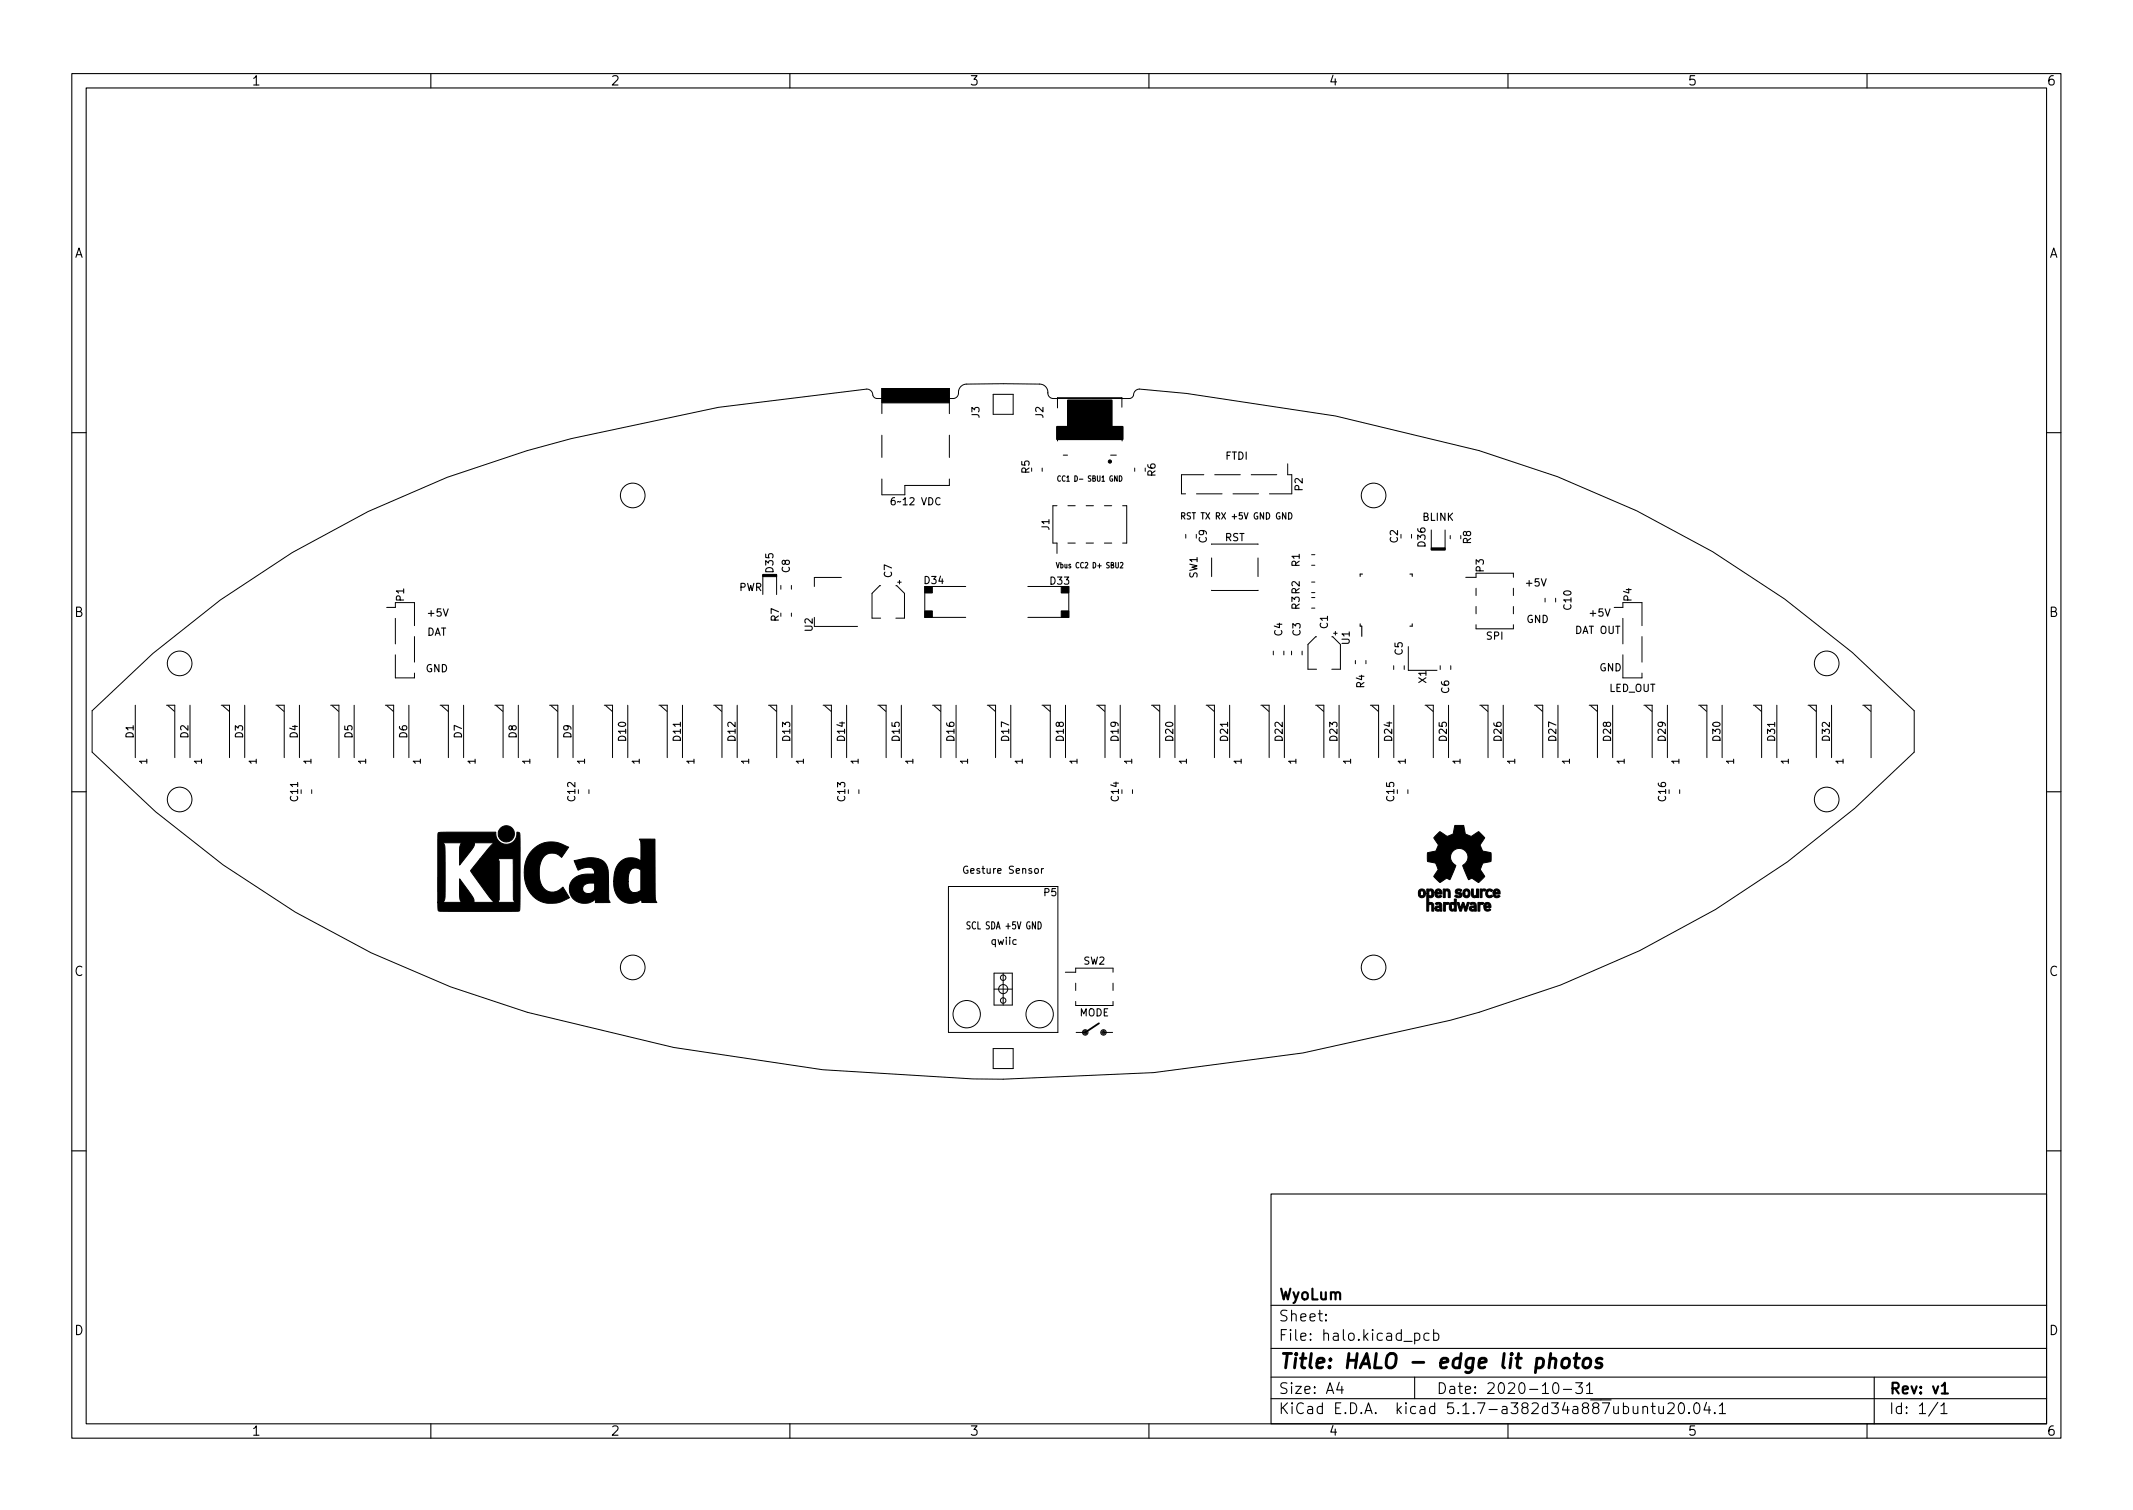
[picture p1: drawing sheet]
<svg xmlns="http://www.w3.org/2000/svg" width="297mm" height="210mm" viewBox="0 0 297 210" stroke-linecap="round" stroke-linejoin="round" font-family="sans-serif">
<defs><g id="words">
<text font-size="2.8" x="178" y="190.6">Title: HALO - edge lit photos</text>
<g font-size="2.1">
<text x="178" y="184">Sheet:</text>
<text x="178" y="181">WyoLum</text>
<text x="178" y="186.7">File: halo.kicad_pcb</text>
<text x="178" y="196.9">KiCad E.D.A. kicad 5.1.7-a382d34a887ubuntu20.04.1</text>
<text x="178" y="194.1">Size: A4</text>
<text x="200" y="194.1">Date: 2020-10-31</text>
<text x="263" y="194.1">Rev: v1</text>
<text x="263" y="196.9">Id: 1/1</text>
</g>
<g font-size="1.8">
<text x="35" y="11.9">1</text>
<text x="85" y="11.9">2</text>
<text x="135" y="11.9">3</text>
<text x="185" y="11.9">4</text>
<text x="235" y="11.9">5</text>
<text x="285" y="11.9">6</text>
<text x="10.3" y="35.9">A</text>
<text x="285.3" y="35.9">A</text>
<text x="10.3" y="85.9">B</text>
<text x="285.3" y="85.9">B</text>
<text x="10.3" y="135.9">C</text>
<text x="285.3" y="135.9">C</text>
<text x="10.3" y="185.9">D</text>
<text x="285.3" y="185.9">D</text>
<text x="35" y="199.9">1</text>
<text x="85" y="199.9">2</text>
<text x="135" y="199.9">3</text>
<text x="185" y="199.9">4</text>
<text x="235" y="199.9">5</text>
<text x="285" y="199.9">6</text>
</g>
<g font-size="1.4">
<text x="136.4" y="58.2" transform="rotate(-90 136.4 58.2)">J3</text>
<text x="145.3" y="58.2" transform="rotate(-90 145.3 58.2)">J2</text>
<text x="143.4" y="65.9" transform="rotate(-90 143.4 65.9)">R5</text>
<text x="170.6" y="64">FTDI</text>
<text x="124.7" y="70.3">612 VDC</text>
<text x="160.9" y="66.3" transform="rotate(-90 160.9 66.3)">R6</text>
<text x="181.4" y="68.3" transform="rotate(-90 181.4 68.3)">P2</text>
<text x="146.1" y="73.8" transform="rotate(-90 146.1 73.8)">J1</text>
<text x="168" y="75.6" transform="rotate(-90 168 75.6)">C9</text>
<text x="170.5" y="75.3">RST</text>
<text x="194.7" y="75.6" transform="rotate(-90 194.7 75.6)">C2</text>
<text x="198.1" y="72.5">BLINK</text>
<text x="198.5" y="76.1" transform="rotate(-90 198.5 76.1)">D36</text>
<text x="204.9" y="75.7" transform="rotate(-90 204.9 75.7)">R8</text>
<text x="56.3" y="83.7" transform="rotate(-90 56.3 83.7)">P1</text>
<text x="102.9" y="82.3">PWR</text>
<text x="107.7" y="79.7" transform="rotate(-90 107.7 79.7)">D35</text>
<text x="110" y="79.7" transform="rotate(-90 110 79.7)">C8</text>
<text x="124.2" y="80.4" transform="rotate(-90 124.2 80.4)">C7</text>
<text x="128.8" y="81.3">D34</text>
<text x="146.3" y="81.4">D33</text>
<text x="166.8" y="80.5" transform="rotate(-90 166.8 80.5)">SW1</text>
<text x="181" y="78.9" transform="rotate(-90 181 78.9)">R1</text>
<text x="206.6" y="79.6" transform="rotate(-90 206.6 79.6)">P3</text>
<text x="212.6" y="81.7">+5V</text>
<text x="227.2" y="83.7" transform="rotate(-90 227.2 83.7)">P4</text>
<text x="59.4" y="88.5">DAT</text>
<text x="59.7" y="85.8">+5V</text>
<text x="108.5" y="86.5" transform="rotate(-90 108.5 86.5)">R7</text>
<text x="113.2" y="87.9" transform="rotate(-90 113.2 87.9)">U2</text>
<text x="178.6" y="88.5" transform="rotate(-90 178.6 88.5)">C4</text>
<text x="181" y="84.8" transform="rotate(-90 181 84.8)">R3 R2</text>
<text x="181.1" y="88.5" transform="rotate(-90 181.1 88.5)">C3</text>
<text x="184.9" y="87.5" transform="rotate(-90 184.9 87.5)">C1</text>
<text x="187.9" y="89.7" transform="rotate(-90 187.9 89.7)">U1</text>
<text x="207" y="89.1">SPI</text>
<text x="212.5" y="86.7">GND</text>
<text x="218.8" y="84.9" transform="rotate(-90 218.8 84.9)">C10</text>
<text x="219.4" y="88.3">DAT OUT</text>
<text x="221.5" y="85.8">+5V</text>
<text x="59.3" y="93.6">GND</text>
<text x="190" y="95.8" transform="rotate(-90 190 95.8)">R4</text>
<text x="195.3" y="91.2" transform="rotate(-90 195.3 91.2)">C5</text>
<text x="198.6" y="95.1" transform="rotate(-90 198.6 95.1)">X1</text>
<text x="222.7" y="93.5">GND</text>
<text x="201.8" y="96.5" transform="rotate(-90 201.8 96.5)">C6</text>
<text x="224" y="96.3">LED_OUT</text>
<text x="18.6" y="102.8" transform="rotate(-90 18.6 102.8)">D1</text>
<text x="20.5" y="106.4" transform="rotate(-90 20.5 106.4)">1</text>
<text x="26.2" y="102.8" transform="rotate(-90 26.2 102.8)">D2</text>
<text x="28.1" y="106.4" transform="rotate(-90 28.1 106.4)">1</text>
<text x="33.8" y="102.8" transform="rotate(-90 33.8 102.8)">D3</text>
<text x="35.7" y="106.4" transform="rotate(-90 35.7 106.4)">1</text>
<text x="41.5" y="102.8" transform="rotate(-90 41.5 102.8)">D4</text>
<text x="43.3" y="106.4" transform="rotate(-90 43.3 106.4)">1</text>
<text x="49.1" y="102.8" transform="rotate(-90 49.1 102.8)">D5</text>
<text x="51" y="106.4" transform="rotate(-90 51 106.4)">1</text>
<text x="56.7" y="102.8" transform="rotate(-90 56.7 102.8)">D6</text>
<text x="58.6" y="106.4" transform="rotate(-90 58.6 106.4)">1</text>
<text x="64.3" y="102.8" transform="rotate(-90 64.3 102.8)">D7</text>
<text x="66.2" y="106.4" transform="rotate(-90 66.2 106.4)">1</text>
<text x="71.9" y="102.8" transform="rotate(-90 71.9 102.8)">D8</text>
<text x="73.8" y="106.4" transform="rotate(-90 73.8 106.4)">1</text>
<text x="79.6" y="102.8" transform="rotate(-90 79.6 102.8)">D9</text>
<text x="81.4" y="106.4" transform="rotate(-90 81.4 106.4)">1</text>
<text x="87.2" y="103.1" transform="rotate(-90 87.2 103.1)">D10</text>
<text x="89.1" y="106.4" transform="rotate(-90 89.1 106.4)">1</text>
<text x="94.8" y="103.1" transform="rotate(-90 94.8 103.1)">D11</text>
<text x="96.7" y="106.4" transform="rotate(-90 96.7 106.4)">1</text>
<text x="102.4" y="103.1" transform="rotate(-90 102.4 103.1)">D12</text>
<text x="104.3" y="106.4" transform="rotate(-90 104.3 106.4)">1</text>
<text x="110" y="103.1" transform="rotate(-90 110 103.1)">D13</text>
<text x="111.9" y="106.4" transform="rotate(-90 111.9 106.4)">1</text>
<text x="117.7" y="103.1" transform="rotate(-90 117.7 103.1)">D14</text>
<text x="119.5" y="106.4" transform="rotate(-90 119.5 106.4)">1</text>
<text x="125.3" y="103.1" transform="rotate(-90 125.3 103.1)">D15</text>
<text x="127.2" y="106.4" transform="rotate(-90 127.2 106.4)">1</text>
<text x="132.9" y="103.1" transform="rotate(-90 132.9 103.1)">D16</text>
<text x="134.8" y="106.4" transform="rotate(-90 134.8 106.4)">1</text>
<text x="140.5" y="103.1" transform="rotate(-90 140.5 103.1)">D17</text>
<text x="142.4" y="106.4" transform="rotate(-90 142.4 106.4)">1</text>
<text x="148.1" y="103.1" transform="rotate(-90 148.1 103.1)">D18</text>
<text x="150" y="106.4" transform="rotate(-90 150 106.4)">1</text>
<text x="155.8" y="103.1" transform="rotate(-90 155.8 103.1)">D19</text>
<text x="157.6" y="106.4" transform="rotate(-90 157.6 106.4)">1</text>
<text x="163.4" y="103.1" transform="rotate(-90 163.4 103.1)">D20</text>
<text x="165.3" y="106.4" transform="rotate(-90 165.3 106.4)">1</text>
<text x="171" y="103.1" transform="rotate(-90 171 103.1)">D21</text>
<text x="172.9" y="106.4" transform="rotate(-90 172.9 106.4)">1</text>
<text x="178.6" y="103.1" transform="rotate(-90 178.6 103.1)">D22</text>
<text x="180.5" y="106.4" transform="rotate(-90 180.5 106.4)">1</text>
<text x="186.2" y="103.1" transform="rotate(-90 186.2 103.1)">D23</text>
<text x="188.1" y="106.4" transform="rotate(-90 188.1 106.4)">1</text>
<text x="193.9" y="103.1" transform="rotate(-90 193.9 103.1)">D24</text>
<text x="195.7" y="106.4" transform="rotate(-90 195.7 106.4)">1</text>
<text x="201.5" y="103.1" transform="rotate(-90 201.5 103.1)">D25</text>
<text x="203.4" y="106.4" transform="rotate(-90 203.4 106.4)">1</text>
<text x="209.1" y="103.1" transform="rotate(-90 209.1 103.1)">D26</text>
<text x="211" y="106.4" transform="rotate(-90 211 106.4)">1</text>
<text x="216.7" y="103.1" transform="rotate(-90 216.7 103.1)">D27</text>
<text x="218.6" y="106.4" transform="rotate(-90 218.6 106.4)">1</text>
<text x="224.3" y="103.1" transform="rotate(-90 224.3 103.1)">D28</text>
<text x="226.2" y="106.4" transform="rotate(-90 226.2 106.4)">1</text>
<text x="232" y="103.1" transform="rotate(-90 232 103.1)">D29</text>
<text x="233.8" y="106.4" transform="rotate(-90 233.8 106.4)">1</text>
<text x="239.6" y="103.1" transform="rotate(-90 239.6 103.1)">D30</text>
<text x="241.5" y="106.4" transform="rotate(-90 241.5 106.4)">1</text>
<text x="247.2" y="103.1" transform="rotate(-90 247.2 103.1)">D31</text>
<text x="249.1" y="106.4" transform="rotate(-90 249.1 106.4)">1</text>
<text x="254.8" y="103.1" transform="rotate(-90 254.8 103.1)">D32</text>
<text x="256.7" y="106.4" transform="rotate(-90 256.7 106.4)">1</text>
<text x="41.5" y="111.5" transform="rotate(-90 41.5 111.5)">C11</text>
<text x="80.1" y="111.5" transform="rotate(-90 80.1 111.5)">C12</text>
<text x="117.7" y="111.5" transform="rotate(-90 117.7 111.5)">C13</text>
<text x="155.8" y="111.5" transform="rotate(-90 155.8 111.5)">C14</text>
<text x="194.2" y="111.5" transform="rotate(-90 194.2 111.5)">C15</text>
<text x="232" y="111.5" transform="rotate(-90 232 111.5)">C16</text>
<text x="134.5" y="121.7">Gesture Sensor</text>
<text x="145.4" y="124.8">P5</text>
<text x="135.1" y="129.4">SCL SDA +5V GND</text>
<text x="138.1" y="131.6">qwiic</text>
<text x="150.9" y="134.3">SW2</text>
<text x="150.3" y="141.5">MODE</text>
</g>
<text font-size="1.2" x="165.2" y="72.3">RST TX RX +5V GND GND</text>
<g font-size="1.1">
<text x="147.9" y="67.1">CC1 D- SBU1 GND</text>
<text x="147.7" y="79.1">Vbus CC2 D+ SBU2</text>
</g>
</g></defs>
<g fill="none" stroke="#000" stroke-width=".15">
<path d="M10 10.2h277v190.1h-277zM12 12.2h273v186.1h-273zM60 10.2v2M110 10.2v2M160 10.2v2M210 10.2v2M260 10.2v2M10 60.2h2M124.6 69.3h-.3a.67 .67 0 0 0 0 1l.3-.1 .1-.3-.2-.2h-.3l-.1 .2M130.9 69.4a.47 .47 0 0 0-.6 .3 .47 .47 0 0 0 .4 .6l.2-.1M147.1 78.3l.2 .8 .2-.8M147.7 66.3a.37 .37 0 0 0-.4 .3 .37 .37 0 0 0 .2 .4l.2-.1"/>
<path d="M155.9 66.3a.38 .38 0 0 1 .3 .3 .38 .38 0 0 1-.3 .4zM156 78.4l.3-.1 .1 .2-.4 .6h.4M164.5 71.9l.5-.1-.1-.4h-.4v.9M164.7 71.9l.3 .4M179.4 71.4a.45 .45 0 0 1 .5 .4 .45 .45 0 0 1-.5 .5zM189.7 79.9h-.3v.4M196.3 79.9h.4v.4M285 60.2h2M189.4 86.9v.3h.2v1.4M196.7 86.9v.3h-.4M10 110.2h2M285 110.2h2"/>
<path d="M10 160.2h2M177 166.3h108v32h-108zM285 160.2h2M60 198.3v2M110 198.3v2M160 198.3v2M177 194.8h108M177 191.8h108M177 187.8h108M177 181.8h108M184.6 183.8l.1 .1h-.1v-.1v.1M184.6 183l.1 .1h-.1v-.1v.1"/>
<path d="M186.5 192.5l-.4 1h1M186.9 193v1M197 191.8v3M197 185.7l.4-.1 .3 .3v.4l-.1 .3h-.2h-.4M199 185.7l-.4-.1-.3 .3v.4l.1 .3h.2h.4M199.6 185.7l.5-.1 .3 .3v.4l-.2 .3h-.1h-.5M199.6 185.1v1.5M210 198.3v2M216.4 192.7a.36 .36 0 0 1 .3-.2 .36 .36 0 0 1 .3 .3 .77 .77 0 0 1-.4 1.2 .91 .91 0 0 1-.2-1.3zM217.7 193.5h1.2M219.4 192.5h1l-.5 .6a.41 .41 0 0 1 .5 .3v.3l-.2 .3h-.6l-.2-.1M220.9 193l.5-.5v1.5"/>
<path d="M220.9 194h.9M228.8 196a.37 .37 0 0 1 .6 0v.8M228.8 195.8v1M229.9 195.8h.6M230.1 195.3v1.3l.1 .2h.3M231 195.8l.1 1a.41 .41 0 0 0 .5-.1M231.6 195.8v1M232.3 195.5l.2-.2 .5 .1a.41 .41 0 0 1 .1 .6l-.9 .8h.9M233.9 195.4a.36 .36 0 0 1 .6 .2 .77 .77 0 0 1-.4 1.2 1 1 0 0 1-.2-1.4zM235.2 196.7l.1 .1h-.1h-.1l.1-.1v.1M236.1 195.4a.36 .36 0 0 1 .5 .2 .77 .77 0 0 1-.4 1.2 1 1 0 0 1-.1-1.4zM237.6 195.3l-.3 1h.9"/>
<path d="M238 195.8v1M238.8 196.7l.1 .1h-.1h-.1l.1-.1v.1M239.4 195.8l.5-.5v1.5M239.4 196.8h.9M260 198.3v2M261 191.8v6.5M269.9 195.3l-1.3 1.9M270.3 195.8l.4-.5v1.5M270.3 196.8h.8"/>
</g>
<path d="M270.4 193l.4-.5v1.5M270.4 194h.9" fill="none" stroke="#000" stroke-width=".3"/>
<path d="M215.8 189.3a.49 .49 0 0 1 .9 .1l-.1 1.1M217.7 189.3a.52 .52 0 0 1 .5-.2 .52 .52 0 0 1 .4 .4l-.1 .6a.55 .55 0 0 1-.5 .4 .55 .55 0 0 1-.5-.4zM219.2 189.1h.8M219.6 188.5l-.2 1.7v.2l.4 .1M220.6 189.3a.52 .52 0 0 1 .5-.2 .52 .52 0 0 1 .4 .4v.6a.55 .55 0 0 1-.6 .4 .55 .55 0 0 1-.5-.4zM223.1 189.2a.49 .49 0 0 0-.8 .3l.1 .2 .6 .2 .1 .2-.1 .3-.2 .1-.6-.1" fill="none" stroke="#000" stroke-width=".4"/>
<g fill="none" stroke="#000" stroke-width=".14">
<path d="M122.8 57.6v-3.5h9.4v3.5M138.3 54.9h2.8v2.8h-2.8zM147.3 59.4v2M156.2 56.7v-1.3h-8.9v1.4M156.3 59.4v2M122.8 60.6v3.1M122.8 66.7v2.2h3.2v-1.3h6.2v-.9M132.2 60.6v3.1M145.1 65.2v.4M147.2 70.4h-.6v5.2h.6v1.5M148.1 63.4h.6M148.7 70.4h1"/>
<path d="M148.7 75.6h1M151.3 70.4h1M151.3 75.6h1M153.8 70.4h1M153.8 75.6h1M154.7 63.4h.8M156.3 70.4h.6v5.2h-.6M158 65.2v.4M165.1 74.4v.5M166.6 68.8h3.6M167.6 66.1h-3.1v2.7h.6M168.7 75.8h6.5"/>
<path d="M168.7 77.7v2.6M169.2 66.1h3.5M171.7 68.8h3.6M174.2 66.1h3.6M175.2 77.7v2.6M179.3 64.6v1.5h.6v2.7h-3.1M182.7 78.7h.4M182.7 77.2h.4M196.6 74.4v.5M199.3 73.8v2.7h1.9v-2.7M202 74.6v.4M12.8 99l8.5-8 9.4-7.5 10-6.6 10.6-5.7 11-4.7 11.1-3.8 6.1-1.6 20.5-4.4 20.7-2.5a.95 .95 0 0 1 .9 1l.2 .2 .3 .1h10.6a.85 .85 0 0 0 .8-1.1 1.14 1.14 0 0 1 1.1-.9h10.2a1.28 1.28 0 0 1 1.2 1.5l.2 .4 .4 .1h10.6a.75 .75 0 0 0 .7-.8l.3-.4 .5-.1 6.5 .6 20.8 3.1 20 4.8 10.9 3.7 11 4.7 10.6 5.7 10 6.6 9.4 7.4 8.7 8.2v5.7l-8.3 7.8-9.4 7.5-10 6.6-10.5 5.8-11.1 4.7-11.3 3.9-4.1 1.1-20.5 4.5-20.7 2.8-21 .9-4.2-.1-20.9-1.2-20.8-3.1-20.4-4.9-10.7-3.6-11-4.7-10.6-5.7-10-6.6-9.5-7.4-8.8-8.3z"/>
<path d="M18.8 98.2v7.3M23.2 98.2h1.1v7.3M23.4 98.2l.9 .8M26.5 98.2v7.3M30.8 98.2h1.2v7.3M31 98.2l.9 .8M34.1 98.2v7.3M38.4 98.2h1.2v7.3M38.6 98.2l.9 .8M41.7 98.2v7.3M46 98.2h1.2v7.3M46.3 98.2l.9 .8"/>
<path d="M49.3 98.2v7.3M53.7 98.2h1.1v7.3M53.8 84.6h1.3v-.7h2.6v3.2M53.9 98.2l.9 .8M55.1 91.2v3.2h2.6v-.7M55.1 86.1v3.6M56.9 98.2v7.3M57.7 88.6v3.6M61.3 98.2h1.1v7.3M61.5 98.2l.9 .8M64.6 98.2v7.3M68.9 98.2h1.2v7.3"/>
<path d="M69.1 98.2l.9 .8M72.2 98.2v7.3M76.5 98.2h1.2v7.3M76.7 98.2l.9 .8M79.8 98.2v7.3M84.1 98.2h1.2v7.3M84.4 98.2l.9 .8M87.4 98.2v7.3M91.8 98.2h1.1v7.3M92 98.2l.9 .8M95 98.2v7.3M99.4 98.2h1.1v7.3"/>
<path d="M99.6 98.2l.9 .8M102.7 98.2v7.3M106.2 82.8v-2.7h1.9v2.7M107 98.2h1.2v7.3M107.2 98.2l.9 .8M108.7 81.5v.5M110.2 81.5v.5M110.2 85.4v.4M110.3 98.2v7.3M113.4 87.2h6M114.6 98.2h1.2v7.3M114.8 98.2l.9 .8"/>
<path d="M117.2 80.4h-3.8v1.3M117.9 98.2v7.3M122.2 98.2h1.2v7.3M122.5 98.2l.9 .8M122.6 81.6h-.1l-1.1 1v3.5h1.2M124.8 81.6h.1l1.1 1v3.5h-1.2M125 81.1h.5M125.3 80.8v.5M125.5 98.2v7.3M129.9 98.2h1.1v7.3M130.1 98.2l.9 .8M133.1 98.2v7.3"/>
<path d="M134.5 81.7h-5.7v4.3h5.7M137.5 98.2h1.1v7.3M137.7 98.2l.9 .8M140.8 98.2v7.3M143.1 81.7h5.7v4.3h-5.7M145.1 98.2h1.2v7.3M145.3 98.2l.9 .8M148.4 98.2v7.3M152.7 98.2h1.2v7.3M152.9 98.2l.9 .8M156 98.2v7.3M160.3 98.2h1.2v7.3"/>
<path d="M160.6 98.2l.9 .8M163.6 98.2v7.3M168 98.2h1.1v7.3M168.2 98.2l.9 .8M168.7 82.2h6.5M171.2 98.2v7.3M175.6 98.2h1.1v7.3M175.8 98.2l.9 .8M177.3 90.7v.5M178.8 90.7v.5M178.9 98.2v7.3M179.9 90.7v.5"/>
<path d="M181.3 90.7v.5M182.7 81h.4M182.7 82.5h.4M182.7 83.2h.4M182.7 84.7h.4M183.2 98.2h1.2v7.3M183.3 88.7h-.1l-1.1 1v3.5h1.2M183.4 98.2l.9 .8M185.5 88.7h.1l1.1 1v3.5h-1.2M185.7 88.2h.5M186 87.9v.5M186.5 98.2v7.3"/>
<path d="M188.7 92v.4M190.2 92v.4M190.8 98.2h1.2v7.3M191 98.2l.9 .8M194.1 92.7v.5M194.1 98.2v7.3M195.6 92.7v.5M196.1 90v3.3h4M198.4 98.2h1.2v7.3M198.7 98.2l.9 .8M200.6 92.7v.5M201.7 98.2v7.3"/>
<path d="M202 92.7v.5M204.1 80.4h1.5v-.6h5.2v.6M205.6 87v.6h5.2v-.6M205.6 81.9v1M205.6 84.4v1.1M206.1 98.2h1.1v7.3M206.3 98.2l.9 .8M209.3 98.2v7.3M210.8 81.9v1M210.8 84.4v1.1M213.7 98.2h1.1v7.3M213.9 98.2l.9 .8"/>
<path d="M215.2 83.3v.5M216.6 83.3v.5M217 98.2v7.3M221.3 98.2h1.2v7.3M221.5 98.2l.9 .8M224.6 98.2v7.3M224.8 84.6h1.2v-.7h2.7v3.2M226 91.2v3.2h2.7v-.7M226 86.1v3.6M228.7 88.6v3.6M228.9 98.2h1.2v7.3M229.1 98.2l.9 .8"/>
<path d="M232.2 98.2v7.3M236.5 98.2h1.2v7.3M236.8 98.2l.9 .8M239.8 98.2v7.3M244.2 98.2h1.1v7.3M244.4 98.2l.9 .8M247.4 98.2v7.3M251.8 98.2h1.1v7.3M252 98.2l.9 .8M255.1 98.2v7.3M259.4 98.2h1.2v7.3M259.6 98.2l.9 .8"/>
<path d="M43.4 110v.5M82 110v.5M119.6 110v.5M157.7 110v.5M196.1 110v.5M233.9 110v.5M132.1 123.4h15.2v20.4h-15.2zM138.4 137.7h2.6M138.4 135.5h2.6v4.4h-2.6zM139.7 135.5v4.4M148.4 135.4h1.4v-.6h5.2v.6M149.8 139.4v.6h5.2v-.6"/>
<path d="M149.8 136.9v1M155 136.9v1M138.3 146h2.8v2.8h-2.8zM149.9 143.8h1.2M153.7 143.8h1.2"/>
<circle cx="88.1" cy="69" r="1.72"/>
<circle cx="191.3" cy="69" r="1.72"/>
<circle cx="25" cy="92.4" r="1.72"/>
<circle cx="254.4" cy="92.4" r="1.72"/>
<circle cx="25" cy="111.3" r="1.72"/>
<circle cx="254.4" cy="111.3" r="1.72"/>
<circle cx="88.1" cy="134.7" r="1.72"/>
<circle cx="139.7" cy="137.7" r=".63"/>
<circle cx="139.7" cy="139.3" r=".38"/>
<circle cx="139.7" cy="136.1" r=".38"/>
<circle cx="191.3" cy="134.7" r="1.72"/>
<circle cx="134.6" cy="141.2" r="1.9"/>
<circle cx="144.8" cy="141.2" r="1.9"/>
<circle cx="151.1" cy="143.8" r=".25"/>
<circle cx="151.1" cy="143.8" r=".13"/>
<circle cx="151.1" cy="143.8" r=".38"/>
<circle cx="153.7" cy="143.8" r=".25"/>
<circle cx="153.7" cy="143.8" r=".13"/>
<circle cx="153.7" cy="143.8" r=".38"/>
</g>
<path d="M153 142.5l-1.9 1.3" fill="none" stroke="#000" stroke-width=".25"/>
<g fill="#000" stroke="#000" stroke-width=".14">
<path d="M122.8 54.1h9.4v2h-9.4zM199.3 76.3h1.9v.3h-1.9zM106.2 80h2v.3h-2zM128.8 81.7h1v.9h-1zM128.8 85.1h1v.9h-1zM147.8 81.7h1v.9h-1zM147.8 85.1h1v.9h-1zM61 116l.9-.1h7.1a1.48 1.48 0 0 0 1.5 1.7 1.48 1.48 0 0 0 1.5-1.7 .36 .36 0 0 1 .4 .1 .36 .36 0 0 1 0 .4l-.1 10.4-10.9 .1a.33 .33 0 0 1-.4-.1 .33 .33 0 0 1 0-.4v-.7h3.3l-.3-.8v-2.5l1.8 2.5 .2 .4v.4h2.8l-.8-1-2.5-3.4 1.4-1.7h2.4l.2 .3v5.4l-.2 .4 2.4-.1-.2-.4v-5.6h-4.6l1.2-1.6 .7-.7h-2.7l-.1 .4-.2 .4-1.8 2.4v-2.5l.3-.7-2.6 .1a1.22 1.22 0 0 1 .3 1.1v2.8a17.1 17.1 0 0 1-.1 4.1l-.2 .3h-.7zM74.2 118.3a3.9 3.9 0 0 1 4.9-.4l.1 .1-1 1.4a1.72 1.72 0 0 0-1.9-.5 1.72 1.72 0 0 0-1.1 1.6l-.1 1a2.71 2.71 0 0 0 1.2 2.6 2.01 2.01 0 0 0 2.1-.6l.9 1.5-.6 .3a3.9 3.9 0 0 1-5.7-3.8 4.3 4.3 0 0 1 1.2-3.2zM80 119.8a7.6 7.6 0 0 1 3.4-.2 2.22 2.22 0 0 1 1.3 2.3l.1 3.4 .2 .4h-2.1v-.5a2.18 2.18 0 0 1-3.6-1.2v-.2h1.8a.87 .87 0 0 0 1.1 .6 .87 .87 0 0 0 .6-1.1v-.3a1.55 1.55 0 0 0-1.6 .5l-.1 .3h-1.8a2.28 2.28 0 0 1 2.6-2.1h.9a.84 .84 0 0 0-1.1-.9l-1.2 .4zM89 116.8h2.2v6.5a5.4 5.4 0 0 0 .2 2.2l.1 .2h-2.1l-.1-.5a2.34 2.34 0 0 1-2.5 .4 2.34 2.34 0 0 1-1.3-2.2v-.7h2a1.33 1.33 0 0 0 .6 1.6l.7-.1 .4-.2v-2.9a1.01 1.01 0 0 0-1.1-.2 1.01 1.01 0 0 0-.6 1.1v.7h-2a3 3 0 0 1 1.8-3.2 2.26 2.26 0 0 1 1.9 .4l.1-.4a6.1 6.1 0 0 0-.2-2.5zM200.2 116.1l.1-.1a.26 .26 0 0 1 .2-.2 .26 .26 0 0 1 .3 .2l.7 .5 .9-.4 .2-1.2h1.2l.3 1.2 .8 .4 .8-.5a.26 .26 0 0 1 .2-.2 .26 .26 0 0 1 .3 .2l.4 .4a.27 .27 0 0 1 .2 .3 .27 .27 0 0 1-.2 .3l-.3 .3a.47 .47 0 0 0 0 .8v.1a.45 .45 0 0 0 .6 .4l.4 .1a.27 .27 0 0 1 .3 .1 .27 .27 0 0 1 .1 .3v.6a.29 .29 0 0 1-.1 .3 .29 .29 0 0 1-.4 0l-.5 .2a1.01 1.01 0 0 0-.1 1.6 .26 .26 0 0 1 .2 .3 .26 .26 0 0 1-.3 .2l-.4 .4a.24 .24 0 0 1-.2 .2 .24 .24 0 0 1-.2-.2l-.7-.4-.5 .2-.8-2a1.23 1.23 0 0 0 .7-1.5 1.23 1.23 0 0 0-1.6-.7 1.23 1.23 0 0 0-.7 1.5l.6 .7-.3 .9-.5 1.1-.4-.2-.5 .3a.36 .36 0 0 1-.6 .2l-.6-.5a.28 .28 0 0 1-.1-.3 .28 .28 0 0 1 .1-.3l.2-.3a.48 .48 0 0 0 .1-.7l-.2-.5-.7-.2a.34 .34 0 0 1-.4 0 .34 .34 0 0 1 0-.4v-.6a.28 .28 0 0 1 0-.3 .28 .28 0 0 1 .3 0l.4-.1a.47 .47 0 0 0 .6-.5l.1-.1a.46 .46 0 0 0-.2-.8l-.2-.3a.26 .26 0 0 1-.1-.3 .26 .26 0 0 1 .2-.2z"/>
<path d="M197.6 123.9a.56 .56 0 0 1 .8 0 .56 .56 0 0 1 .1 .7 .5 .5 0 0 1-.6 .4 .5 .5 0 0 1-.4-.6h.3a.26 .26 0 0 0 .2 .3 .26 .26 0 0 0 .2-.3 .24 .24 0 0 0-.1-.3 .24 .24 0 0 0-.3 .1v.2h-.3zM198.7 123.8h.3a.46 .46 0 0 1 .5 .1 .46 .46 0 0 1 .2 .5 .44 .44 0 0 1-.2 .5 .44 .44 0 0 1-.5 0v.8a.51 .51 0 0 1 .6 .1 .51 .51 0 0 1 .1 .6v.5h-.3v-.9a.27 .27 0 0 0-.4 0 .27 .27 0 0 0 0 .4v.5h-.3v-2.5h.3v.1a.23 .23 0 0 0 .3 .2 .23 .23 0 0 0 .1-.3 .22 .22 0 0 0-.1-.3 .22 .22 0 0 0-.3 .1v.2h-.3zM199.9 125.8a.55 .55 0 0 1 .7-.1 .55 .55 0 0 1 .2 .7v.5l-.3-.1a.44 .44 0 0 1-.7-.3h.3a.23 .23 0 0 0 .2 .1 .23 .23 0 0 0 .2-.2l-.7 .1a.45 .45 0 0 1 .7-.3 .3 .3 0 0 0-.2-.3 .3 .3 0 0 0-.3 0zM200 123.9a.53 .53 0 0 1 .6 0 .53 .53 0 0 1 .2 .6h-.7a.31 .31 0 0 0 .2 .3 .31 .31 0 0 0 .3-.1l.1 .1a.54 .54 0 0 1-.7 .1 .54 .54 0 0 1-.2-.7h.7a.24 .24 0 0 0-.2-.2 .24 .24 0 0 0-.2 .2h-.3zM201 125.7h.8l-.2 .2a.3 .3 0 0 0-.3 .2 .3 .3 0 0 0 0 .3v.5h-.3zM201 123.8h.3a.5 .5 0 0 1 .6 .1 .5 .5 0 0 1 .1 .6v.5h-.3v-.4a.31 .31 0 0 0 0-.4 .31 .31 0 0 0-.4-.1v.9h-.3zM202 125.7h.2l.3 .1v-.6h.3v1.7l-.3-.1a.45 .45 0 0 1-.5 0 .45 .45 0 0 1-.2-.5h.3a.25 .25 0 0 0 .3 .3 .25 .25 0 0 0 .1-.4 .23 .23 0 0 0-.3-.3 .23 .23 0 0 0-.1 .4h-.3zM202.8 123.9a.56 .56 0 0 1 .8 .1l-.2 .1a.25 .25 0 0 0-.2-.1 .25 .25 0 0 0-.2 .2 .41 .41 0 0 1 .5 .2 .41 .41 0 0 1-.1 .5 .77 .77 0 0 1-.8-.1l.1-.2a.33 .33 0 0 0 .6 0 .66 .66 0 0 1-.6-.5zM202.9 125.7h.3l.2 .7 .3-.7h.2l.2 .7 .2-.7h.3l-.4 1.2h-.2l-.2-.8-.3 .8h-.2zM203.8 124a.55 .55 0 0 1 .8-.1 .55 .55 0 0 1 .1 .7 .5 .5 0 0 1-.6 .4 .5 .5 0 0 1-.4-.6h.3v.1a.24 .24 0 0 0 .3 .2 .24 .24 0 0 0 .2-.3 .26 .26 0 0 0-.2-.4 .26 .26 0 0 0-.3 .4h-.3zM204.9 123.8h.3v.6a.25 .25 0 0 0 0 .3 .25 .25 0 0 0 .4 0v-.9h.3v1.2l-.3-.1a.46 .46 0 0 1-.5 0 .46 .46 0 0 1-.2-.5zM204.7 125.8a.55 .55 0 0 1 .7-.1 .55 .55 0 0 1 .2 .7v.5l-.3-.1a.43 .43 0 0 1-.7-.3h.3a.25 .25 0 0 0 .3 .1 .25 .25 0 0 0 .1-.2l-.7 .1a.35 .35 0 0 1 .5-.3l.2-.1a.26 .26 0 0 0-.1-.2 .26 .26 0 0 0-.4 .1z"/>
<path d="M205.8 125.7h.3v.1l.2-.1h.3a.25 .25 0 0 1-.1 .3 .25 .25 0 0 1-.3-.1l-.1 .2v.8h-.3zM206.1 123.8h.4a.2 .2 0 0 1 .3-.1 .2 .2 0 0 1 .1 .3l-.5 .2v.8h-.3zM206.8 125.8a.53 .53 0 0 1 .6-.1 .53 .53 0 0 1 .2 .7h-.7a.36 .36 0 0 0 .6 .1l.1 .1a.54 .54 0 0 1-.7 .2 .54 .54 0 0 1-.3-.7h.7a.23 .23 0 0 0-.2-.2 .23 .23 0 0 0-.2 .2h-.3zM207 123.9a.5 .5 0 0 1 .9 .1l-.2 .2a.32 .32 0 0 0-.5 0 .32 .32 0 0 0 .1 .4 .32 .32 0 0 0 .4 0l.2 .2a.61 .61 0 0 1-.9 0 .61 .61 0 0 1 0-.9zM208.1 123.9a.52 .52 0 0 1 .6 0 .52 .52 0 0 1 .2 .6h-.7a.29 .29 0 0 0 .2 .3 .29 .29 0 0 0 .3-.1l.2 .1a.57 .57 0 0 1-.7 .1 .57 .57 0 0 1-.3-.7h.7a.23 .23 0 0 0-.2-.2 .23 .23 0 0 0-.2 .2h-.3z"/>
<circle cx="154.6" cy="64.3" r=".22"/>
<circle cx="70.5" cy="116.1" r="1.13"/>
</g>
<path d="M148.7 55.7h6.1v3.6h-6.1zM147.2 59.4h9.1v1.8h-9.1z" fill="#000" stroke="#000" stroke-width=".25"/>
<use href="#words"/>
</svg>
